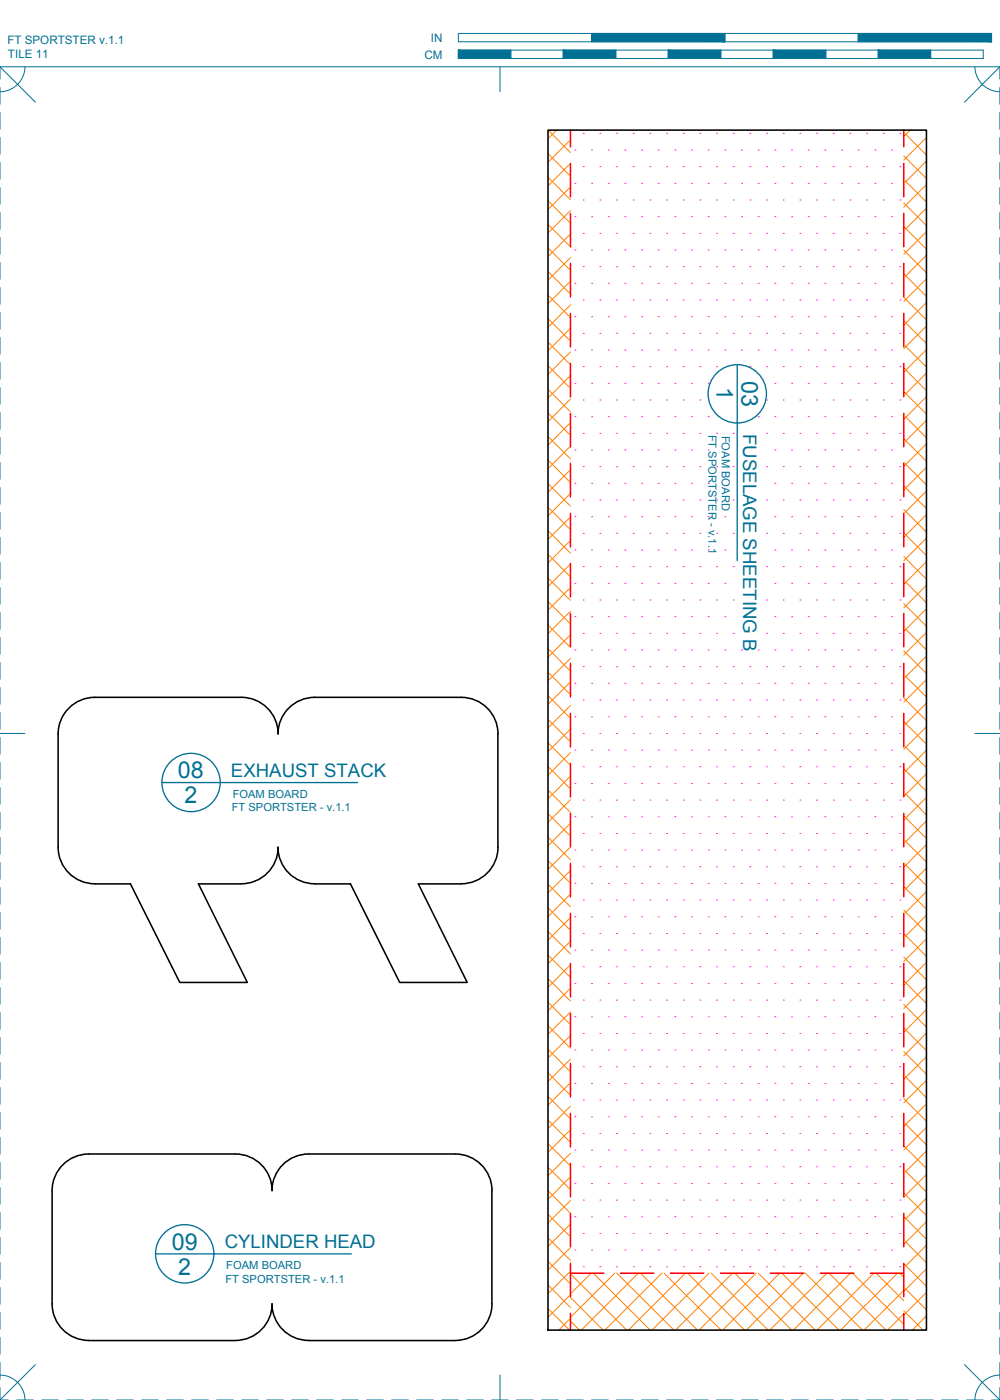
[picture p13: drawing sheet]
<svg xmlns="http://www.w3.org/2000/svg" width="190mm" height="267mm" viewBox="0 0 190 267" stroke-linecap="round" stroke-linejoin="round" font-family="sans-serif">
<defs><g id="words">
<g font-size="4.4" fill="#007095">
<text x="136.5" y="73.8" transform="rotate(90 136.5 73.8)">1</text>
<text x="141.2" y="72.6" transform="rotate(90 141.2 72.6)">03</text>
<text x="33.9" y="148.3">08</text>
<text x="35.1" y="153">2</text>
<text x="32.7" y="238.1">09</text>
<text x="34" y="242.8">2</text>
</g>
<g font-size="3.5" fill="#007095">
<text x="141.6" y="82.7" transform="rotate(90 141.6 82.7)">FUSELAGE SHEETING B</text>
<text x="44" y="148">EXHAUST STACK</text>
<text x="42.8" y="237.8">CYLINDER HEAD</text>
</g>
<g font-size="2.2" fill="#007095">
<text x="1.4" y="8.5">FT SPORTSTER v.1.1</text>
<text x="1.5" y="11.1">TILE 11</text>
<text x="80.8" y="11.2">CM</text>
<text x="82.1" y="8">IN</text>
</g>
<g font-size="2.1" fill="#007095">
<text x="135" y="82.8" transform="rotate(90 135 82.8)">FT SPORTSTER - v.1.1</text>
<text x="137.5" y="83" transform="rotate(90 137.5 83)">FOAM BOARD</text>
<text x="44.1" y="154.6">FT SPORTSTER - v.1.1</text>
<text x="44.3" y="152">FOAM BOARD</text>
<text x="42.9" y="244.4">FT SPORTSTER - v.1.1</text>
<text x="43.1" y="241.8">FOAM BOARD</text>
</g>
</g></defs>
<!-- layer: 06 CAVITY -->
<g fill="none" stroke="#ff7f00" stroke-width=".19">
<path d="M104.4 38.2l4.3 4.3M104.4 33.7l4.3 4.3M104.4 29.3l4.3 4.2M104.4 24.8l4.3 4.3M106 24.8l-1.6 1.6M108.7 26.6l-4.3 4.3M108.7 31.1l-4.3 4.3M108.7 35.6l-4.3 4.3M172.2 38.7l4.3 4.3M172.2 34.2l4.3 4.3M172.2 29.7l4.3 4.3M172.2 25.2l4.3 4.3"/>
<path d="M173.4 24.8l-1.2 1.2M176.3 24.8l.2 .2M176.5 30.7l-4.3 4.3M176.5 26.2l-4.3 4.3M176.5 35.2l-4.3 4.3M176.5 39.6l-4.3 4.4M104.4 56.2l4.3 4.3M104.4 51.7l4.3 4.3M104.4 47.2l4.3 4.3M104.4 42.7l4.3 4.3M108.7 40.1l-4.3 4.3M108.7 44.6l-4.3 4.3"/>
<path d="M108.7 49.1l-4.3 4.3M108.7 53.6l-4.3 4.3M108.7 58.1l-4.3 4.3M172.2 56.6l4.3 4.4M172.2 52.2l4.3 4.3M172.2 47.6l4.3 4.4M172.2 43.2l4.3 4.3M176.5 57.6l-4.3 4.3M176.5 44.1l-4.3 4.4M176.5 48.6l-4.3 4.3M176.5 53.1l-4.3 4.3M104.4 78.7l4.3 4.2"/>
<path d="M104.4 74.1l4.3 4.3M104.4 69.7l4.3 4.3M104.4 65.2l4.3 4.3M104.4 60.7l4.3 4.3M108.7 62.6l-4.3 4.2M108.7 67.1l-4.3 4.3M108.7 71.5l-4.3 4.3M108.7 76l-4.3 4.3M172.2 79.1l4.3 4.3M172.2 74.6l4.3 4.3M172.2 70.1l4.3 4.3M172.2 65.6l4.3 4.3"/>
<path d="M172.2 61.1l4.3 4.3M176.5 66.6l-4.3 4.3M176.5 62.1l-4.3 4.3M176.5 71.1l-4.3 4.3M176.5 75.6l-4.3 4.3M104.4 96.6l4.3 4.3M104.4 92.1l4.3 4.3M104.4 87.6l4.3 4.3M104.4 83.1l4.3 4.3M108.7 80.5l-4.3 4.3M108.7 85l-4.3 4.3M108.7 89.5l-4.3 4.3"/>
<path d="M108.7 94l-4.3 4.3M108.7 98.5l-4.3 4.3M172.2 97l4.3 4.4M172.2 92.6l4.3 4.3M172.2 88.1l4.3 4.3M172.2 83.6l4.3 4.3M176.5 93.5l-4.3 4.4M176.5 98l-4.3 4.3M176.5 80.1l-4.3 4.3M176.5 84.5l-4.3 4.4M176.5 89l-4.3 4.3M104.4 119.1l4.3 4.2"/>
<path d="M104.4 114.6l4.3 4.3M104.4 110.1l4.3 4.3M104.4 105.6l4.3 4.3M104.4 101.1l4.3 4.3M108.7 103l-4.3 4.3M108.7 107.5l-4.3 4.3M108.7 112l-4.3 4.2M108.7 116.4l-4.3 4.3M172.2 119.5l4.3 4.3M172.2 115l4.3 4.3M172.2 110.5l4.3 4.3M172.2 106l4.3 4.3"/>
<path d="M172.2 101.5l4.3 4.4M176.5 102.5l-4.3 4.3M176.5 107l-4.3 4.3M176.5 111.5l-4.3 4.3M176.5 116l-4.3 4.3M104.4 137l4.3 4.3M104.4 132.5l4.3 4.3M104.4 128l4.3 4.3M104.4 123.5l4.3 4.3M108.7 120.9l-4.3 4.3M108.7 125.4l-4.3 4.3M108.7 129.9l-4.3 4.3"/>
<path d="M108.7 134.4l-4.3 4.3M108.7 138.9l-4.3 4.3M172.2 137.5l4.3 4.3M172.2 133l4.3 4.3M172.2 128.5l4.3 4.3M172.2 124l4.3 4.3M176.5 125l-4.3 4.3M176.5 133.9l-4.3 4.4M176.5 120.5l-4.3 4.3M176.5 129.5l-4.3 4.3M176.5 138.4l-4.3 4.3M104.4 159.5l4.3 4.3"/>
<path d="M104.4 155l4.3 4.3M104.4 150.5l4.3 4.3M104.4 146l4.3 4.3M104.4 141.5l4.3 4.3M108.7 143.4l-4.3 4.3M108.7 147.9l-4.3 4.3M108.7 152.4l-4.3 4.3M108.7 156.8l-4.3 4.3M172.2 159.9l4.3 4.3M172.2 155.4l4.3 4.3M172.2 150.9l4.3 4.3M172.2 146.4l4.3 4.3"/>
<path d="M172.2 141.9l4.3 4.4M176.5 142.9l-4.3 4.3M176.5 147.4l-4.3 4.3M176.5 151.9l-4.3 4.3M176.5 156.4l-4.3 4.3M104.4 177.4l4.3 4.3M104.4 172.9l4.3 4.3M104.4 168.4l4.3 4.3M104.4 164l4.3 4.3M108.7 161.4l-4.3 4.2M108.7 165.8l-4.3 4.3M108.7 170.3l-4.3 4.3"/>
<path d="M108.7 174.8l-4.3 4.3M108.7 179.3l-4.3 4.3M172.2 177.9l4.3 4.3M172.2 173.4l4.3 4.3M172.2 168.9l4.3 4.3M172.2 164.4l4.3 4.3M176.5 160.9l-4.3 4.3M176.5 165.4l-4.3 4.3M176.5 169.9l-4.3 4.3M176.5 174.3l-4.3 4.4M176.5 178.8l-4.3 4.4M104.4 199.9l4.3 4.3"/>
<path d="M104.4 195.4l4.3 4.3M104.4 190.9l4.3 4.3M104.4 186.4l4.3 4.3M104.4 181.9l4.3 4.3M108.7 183.8l-4.3 4.3M108.7 188.3l-4.3 4.3M108.7 192.8l-4.3 4.3M108.7 197.3l-4.3 4.2M172.2 195.8l4.3 4.4M172.2 191.3l4.3 4.4M172.2 186.8l4.3 4.4M172.2 182.4l4.3 4.3"/>
<path d="M176.5 183.3l-4.3 4.3M176.5 187.8l-4.3 4.3M176.5 192.3l-4.3 4.3M176.5 196.8l-4.3 4.3M104.4 217.8l4.3 4.3M104.4 213.4l4.3 4.2M104.4 208.9l4.3 4.2M104.4 204.4l4.3 4.3M108.7 201.8l-4.3 4.2M108.7 206.2l-4.3 4.3M108.7 210.7l-4.3 4.3M108.7 215.2l-4.3 4.3"/>
<path d="M108.7 219.7l-4.3 4.3M172.2 218.3l4.3 4.3M172.2 213.8l4.3 4.3M172.2 209.3l4.3 4.3M172.2 204.8l4.3 4.3M172.2 200.3l4.3 4.3M176.5 201.3l-4.3 4.3M176.5 205.8l-4.3 4.3M176.5 210.3l-4.3 4.3M176.5 214.8l-4.3 4.3M176.5 219.2l-4.3 4.4M104.4 235.8l4.3 4.3"/>
<path d="M104.4 231.3l4.3 4.3M104.4 226.8l4.3 4.3M104.4 222.3l4.3 4.3M108.7 224.2l-4.3 4.3M108.7 228.7l-4.3 4.3M108.7 233.2l-4.3 4.3M108.7 237.7l-4.3 4.3M172.2 236.2l4.3 4.4M172.2 231.8l4.3 4.3M172.2 227.3l4.3 4.3M172.2 222.8l4.3 4.3M176.5 223.7l-4.3 4.3"/>
<path d="M176.5 228.2l-4.3 4.4M176.5 232.7l-4.3 4.3M176.5 237.2l-4.3 4.3M104.4 249.3l4.1 4.1M104.4 244.8l4.3 4.3M104.4 240.3l4.3 4.3M108.7 251.7l1.7 1.7M108.7 247.2l6.2 6.2M108.7 242.7l10.7 10.7M108.7 242.2l-4.3 4.3M108.7 246.7l-4.3 4.3M108.7 251.1l-2.3 2.3"/>
<path d="M112.6 242.5l-3.9 4M113 242.5l10.9 10.9M117.1 242.5l-8.4 8.5M117.5 242.5l10.9 10.9M121.6 242.5l-10.9 10.9M122 242.5l10.9 10.9M126.1 242.5l-10.9 10.9M126.5 242.5l10.9 10.9M130.6 242.5l-10.9 10.9M131 242.5l10.8 10.9M135.1 242.5l-10.9 10.9M135.5 242.5l10.8 10.9"/>
<path d="M139.6 242.5l-10.9 10.9M140 242.5l10.8 10.9M144.1 242.5l-10.9 10.9M144.4 242.5l10.9 10.9M148.5 242.5l-10.8 10.9M148.9 242.5l10.9 10.9M153 242.5l-10.8 10.9M153.4 242.5l10.9 10.9M157.5 242.5l-10.8 10.9M157.9 242.5l10.9 10.9M162 242.5l-10.8 10.9M162.4 242.5l9.8 9.8"/>
<path d="M166.5 242.5l-10.9 10.9M166.9 242.5l5.3 5.3M171 242.5l-10.9 10.9M171.4 242.5l.8 .8M172.2 245.8l-7.6 7.6M172.2 250.3l-3.1 3.1M172.2 249.7l3.7 3.7M172.2 245.2l4.3 4.3M172.2 240.7l4.3 4.3M176.5 241.7l-4.3 4.3M176.5 246.2l-4.3 4.3M176.5 250.7l-2.7 2.7"/>
</g>
<!-- layer: 07 DE-PAPER -->
<g fill="none" stroke="#f0f" stroke-width=".19">
<path d="M109.5 28.6h.1M109.5 34.9h.1M111.1 25.4h.1M111.1 31.8h.1M111.1 38.1h.1M112.7 28.6h.1M112.7 34.9h.1M114.3 25.4h.1M114.3 31.8h.1M114.3 38.1h.1M115.9 28.6h.1M115.9 34.9h.1"/>
<path d="M117.5 25.4h.1M117.5 31.8h.1M117.5 38.1h.1M119 28.6h.1M119 34.9h.1M120.6 25.4h.1M120.6 31.8h.1M120.6 38.1h.1M122.2 28.6h.1M122.2 34.9h.1M123.8 25.4h.1M123.8 31.8h.1"/>
<path d="M123.8 38.1h.1M125.4 28.6h.1M125.4 34.9h.1M127 25.4h.1M127 31.8h.1M127 38.1h.1M128.6 28.6h.1M128.6 34.9h.1M130.2 25.4h.1M130.2 31.8h.1M130.2 38.1h.1M131.7 28.6h.1"/>
<path d="M131.7 34.9h.1M133.3 25.4h.1M133.3 31.8h.1M133.3 38.1h.1M134.9 28.6h.1M134.9 34.9h.1M136.5 25.4h.1M136.5 31.8h.1M136.5 38.1h.1M138.1 28.6h.1M138.1 34.9h.1M139.7 25.4h.1"/>
<path d="M139.7 31.8h.1M139.7 38.1h.1M141.3 28.6h.1M141.3 34.9h.1M142.9 25.4h.1M142.9 31.8h.1M142.9 38.1h.1M144.4 28.6h.1M144.4 34.9h.1M146 25.4h.1M146 31.8h.1M146 38.1h.1"/>
<path d="M147.6 28.6h.1M147.6 34.9h.1M149.2 25.4h.1M149.2 31.8h.1M149.2 38.1h.1M150.8 28.6h.1M150.8 34.9h.1M152.4 25.4h.1M152.4 31.8h.1M152.4 38.1h.1M154 28.6h.1M154 34.9h.1"/>
<path d="M155.6 25.4h.1M155.6 31.8h.1M155.6 38.1h.1M157.1 28.6h.1M157.1 34.9h.1M158.7 25.4h.1M158.7 31.8h.1M158.7 38.1h.1M160.3 28.6h.1M160.3 34.9h.1M161.9 25.4h.1M161.9 31.8h.1"/>
<path d="M161.9 38.1h.1M163.5 28.6h.1M163.5 34.9h.1M165.1 25.4h.1M165.1 31.8h.1M165.1 38.1h.1M166.7 28.6h.1M166.7 34.9h.1M168.3 25.4h.1M168.3 31.8h.1M168.3 38.1h.1M169.8 28.6h.1"/>
<path d="M169.8 34.9h.1M171.4 25.4h.1M171.4 31.8h.1M171.4 38.1h.1M109.5 41.3h.1M109.5 47.6h.1M109.5 54h.1M111.1 44.5h.1M111.1 50.8h.1M111.1 57.2h.1M112.7 41.3h.1M112.7 47.6h.1"/>
<path d="M112.7 54h.1M114.3 44.5h.1M114.3 50.8h.1M114.3 57.2h.1M115.9 41.3h.1M115.9 47.6h.1M115.9 54h.1M117.5 44.5h.1M117.5 50.8h.1M117.5 57.2h.1M119 41.3h.1M119 47.6h.1"/>
<path d="M119 54h.1M120.6 44.5h.1M120.6 50.8h.1M120.6 57.2h.1M122.2 41.3h.1M122.2 47.6h.1M122.2 54h.1M123.8 44.5h.1M123.8 50.8h.1M123.8 57.2h.1M125.4 41.3h.1M125.4 47.6h.1"/>
<path d="M125.4 54h.1M127 44.5h.1M127 50.8h.1M127 57.2h.1M128.6 41.3h.1M128.6 47.6h.1M128.6 54h.1M130.2 44.5h.1M130.2 50.8h.1M130.2 57.2h.1M131.7 41.3h.1M131.7 47.6h.1"/>
<path d="M131.7 54h.1M133.3 44.5h.1M133.3 50.8h.1M133.3 57.2h.1M134.9 41.3h.1M134.9 47.6h.1M134.9 54h.1M136.5 44.5h.1M136.5 50.8h.1M136.5 57.2h.1M138.1 41.3h.1M138.1 47.6h.1"/>
<path d="M138.1 54h.1M139.7 44.5h.1M139.7 50.8h.1M139.7 57.2h.1M141.3 41.3h.1M141.3 47.6h.1M141.3 54h.1M142.9 44.5h.1M142.9 50.8h.1M142.9 57.2h.1M144.4 41.3h.1M144.4 47.6h.1"/>
<path d="M144.4 54h.1M146 44.5h.1M146 50.8h.1M146 57.2h.1M147.6 41.3h.1M147.6 47.6h.1M147.6 54h.1M149.2 44.5h.1M149.2 50.8h.1M149.2 57.2h.1M150.8 41.3h.1M150.8 47.6h.1"/>
<path d="M150.8 54h.1M152.4 44.5h.1M152.4 50.8h.1M152.4 57.2h.1M154 41.3h.1M154 47.6h.1M154 54h.1M155.6 44.5h.1M155.6 50.8h.1M155.6 57.2h.1M157.1 41.3h.1M157.1 47.6h.1"/>
<path d="M157.1 54h.1M158.7 44.5h.1M158.7 50.8h.1M158.7 57.2h.1M160.3 41.3h.1M160.3 47.6h.1M160.3 54h.1M161.9 44.5h.1M161.9 50.8h.1M161.9 57.2h.1M163.5 41.3h.1M163.5 47.6h.1"/>
<path d="M163.5 54h.1M165.1 44.5h.1M165.1 50.8h.1M165.1 57.2h.1M166.7 41.3h.1M166.7 47.6h.1M166.7 54h.1M168.3 44.5h.1M168.3 50.8h.1M168.3 57.2h.1M169.8 41.3h.1M169.8 47.6h.1"/>
<path d="M169.8 54h.1M171.4 44.5h.1M171.4 50.8h.1M171.4 57.2h.1M109.5 60.3h.1M109.5 66.7h.1M109.5 73h.1M109.5 79.4h.1M111.1 63.5h.1M111.1 69.9h.1M111.1 76.2h.1M112.7 60.3h.1"/>
<path d="M112.7 66.7h.1M112.7 73h.1M112.7 79.4h.1M114.3 63.5h.1M114.3 69.9h.1M114.3 76.2h.1M115.9 60.3h.1M115.9 66.7h.1M115.9 73h.1M115.9 79.4h.1M117.5 63.5h.1M117.5 69.9h.1"/>
<path d="M117.5 76.2h.1M119 60.3h.1M119 66.7h.1M119 73h.1M119 79.4h.1M120.6 63.5h.1M120.6 69.9h.1M120.6 76.2h.1M122.2 60.3h.1M122.2 66.7h.1M122.2 73h.1M122.2 79.4h.1"/>
<path d="M123.8 63.5h.1M123.8 69.9h.1M123.8 76.2h.1M125.4 60.3h.1M125.4 66.7h.1M125.4 73h.1M125.4 79.4h.1M127 63.5h.1M127 69.9h.1M127 76.2h.1M128.6 60.3h.1M128.6 66.7h.1"/>
<path d="M128.6 73h.1M128.6 79.4h.1M130.2 63.5h.1M130.2 69.9h.1M130.2 76.2h.1M131.7 60.3h.1M131.7 66.7h.1M131.7 73h.1M131.7 79.4h.1M133.3 63.5h.1M133.3 69.9h.1M133.3 76.2h.1"/>
<path d="M134.9 60.3h.1M134.9 66.7h.1M134.9 73h.1M134.9 79.4h.1M136.5 63.5h.1M136.5 69.9h.1M138.1 60.3h.1M138.1 66.7h.1M139.7 63.5h.1M141.3 60.3h.1M141.3 66.7h.1M142.9 63.5h.1"/>
<path d="M142.9 69.9h.1M144.4 60.3h.1M144.4 66.7h.1M144.4 79.4h.1M146 63.5h.1M146 69.9h.1M146 76.2h.1M147.6 60.3h.1M147.6 66.7h.1M147.6 73h.1M147.6 79.4h.1M149.2 63.5h.1"/>
<path d="M149.2 69.9h.1M149.2 76.2h.1M150.8 60.3h.1M150.8 66.7h.1M150.8 73h.1M150.8 79.4h.1M152.4 63.5h.1M152.4 69.9h.1M152.4 76.2h.1M154 60.3h.1M154 66.7h.1M154 73h.1"/>
<path d="M154 79.4h.1M155.6 63.5h.1M155.6 69.9h.1M155.6 76.2h.1M157.1 60.3h.1M157.1 66.7h.1M157.1 73h.1M157.1 79.4h.1M158.7 63.5h.1M158.7 69.9h.1M158.7 76.2h.1M160.3 60.3h.1"/>
<path d="M160.3 66.7h.1M160.3 73h.1M160.3 79.4h.1M161.9 63.5h.1M161.9 69.9h.1M161.9 76.2h.1M163.5 60.3h.1M163.5 66.7h.1M163.5 73h.1M163.5 79.4h.1M165.1 63.5h.1M165.1 69.9h.1"/>
<path d="M165.1 76.2h.1M166.7 60.3h.1M166.7 66.7h.1M166.7 73h.1M166.7 79.4h.1M168.3 63.5h.1M168.3 69.9h.1M168.3 76.2h.1M169.8 60.3h.1M169.8 66.7h.1M169.8 73h.1M169.8 79.4h.1"/>
<path d="M171.4 63.5h.1M171.4 69.9h.1M171.4 76.2h.1M109.5 85.7h.1M109.5 92.1h.1M109.5 98.4h.1M111.1 82.6h.1M111.1 88.9h.1M111.1 95.3h.1M112.7 85.7h.1M112.7 92.1h.1M112.7 98.4h.1"/>
<path d="M114.3 82.6h.1M114.3 88.9h.1M114.3 95.3h.1M115.9 85.7h.1M115.9 92.1h.1M115.9 98.4h.1M117.5 82.6h.1M117.5 88.9h.1M117.5 95.3h.1M119 85.7h.1M119 92.1h.1M119 98.4h.1"/>
<path d="M120.6 82.6h.1M120.6 88.9h.1M120.6 95.3h.1M122.2 85.7h.1M122.2 92.1h.1M122.2 98.4h.1M123.8 82.6h.1M123.8 88.9h.1M123.8 95.3h.1M125.4 85.7h.1M125.4 92.1h.1M125.4 98.4h.1"/>
<path d="M127 82.6h.1M127 88.9h.1M127 95.3h.1M128.6 85.7h.1M128.6 92.1h.1M128.6 98.4h.1M130.2 82.6h.1M130.2 88.9h.1M130.2 95.3h.1M131.7 85.7h.1M131.7 92.1h.1M131.7 98.4h.1"/>
<path d="M133.3 82.6h.1M133.3 88.9h.1M133.3 95.3h.1M134.9 85.7h.1M134.9 92.1h.1M134.9 98.4h.1M136.5 82.6h.1M136.5 88.9h.1M136.5 95.3h.1M138.1 98.4h.1M139.7 82.6h.1M139.7 88.9h.1"/>
<path d="M139.7 95.3h.1M146 82.6h.1M146 88.9h.1M146 95.3h.1M147.6 85.7h.1M147.6 92.1h.1M147.6 98.4h.1M149.2 82.6h.1M149.2 88.9h.1M149.2 95.3h.1M150.8 85.7h.1M150.8 92.1h.1"/>
<path d="M150.8 98.4h.1M152.4 82.6h.1M152.4 88.9h.1M152.4 95.3h.1M154 85.7h.1M154 92.1h.1M154 98.4h.1M155.6 82.6h.1M155.6 88.9h.1M155.6 95.3h.1M157.1 85.7h.1M157.1 92.1h.1"/>
<path d="M157.1 98.4h.1M158.7 82.6h.1M158.7 88.9h.1M158.7 95.3h.1M160.3 85.7h.1M160.3 92.1h.1M160.3 98.4h.1M161.9 82.6h.1M161.9 88.9h.1M161.9 95.3h.1M163.5 85.7h.1M163.5 92.1h.1"/>
<path d="M163.5 98.4h.1M165.1 82.6h.1M165.1 88.9h.1M165.1 95.3h.1M166.7 85.7h.1M166.7 92.1h.1M166.7 98.4h.1M168.3 82.6h.1M168.3 88.9h.1M168.3 95.3h.1M169.8 85.7h.1M169.8 92.1h.1"/>
<path d="M169.8 98.4h.1M171.4 82.6h.1M171.4 88.9h.1M171.4 95.3h.1M109.5 104.8h.1M109.5 111.1h.1M109.5 117.5h.1M111.1 101.6h.1M111.1 108h.1M111.1 114.3h.1M112.7 104.8h.1M112.7 111.1h.1"/>
<path d="M112.7 117.5h.1M114.3 101.6h.1M114.3 108h.1M114.3 114.3h.1M115.9 104.8h.1M115.9 111.1h.1M115.9 117.5h.1M117.5 101.6h.1M117.5 108h.1M117.5 114.3h.1M119 104.8h.1M119 111.1h.1"/>
<path d="M119 117.5h.1M120.6 101.6h.1M120.6 108h.1M120.6 114.3h.1M122.2 104.8h.1M122.2 111.1h.1M122.2 117.5h.1M123.8 101.6h.1M123.8 108h.1M123.8 114.3h.1M125.4 104.8h.1M125.4 111.1h.1"/>
<path d="M125.4 117.5h.1M127 101.6h.1M127 108h.1M127 114.3h.1M128.6 104.8h.1M128.6 111.1h.1M128.6 117.5h.1M130.2 101.6h.1M130.2 108h.1M130.2 114.3h.1M131.7 104.8h.1M131.7 111.1h.1"/>
<path d="M131.7 117.5h.1M133.3 101.6h.1M133.3 108h.1M133.3 114.3h.1M134.9 104.8h.1M134.9 111.1h.1M134.9 117.5h.1M136.5 101.6h.1M136.5 108h.1M136.5 114.3h.1M138.1 104.8h.1M138.1 111.1h.1"/>
<path d="M138.1 117.5h.1M139.7 101.6h.1M139.7 108h.1M139.7 114.3h.1M146 101.6h.1M146 108h.1M146 114.3h.1M147.6 104.8h.1M147.6 111.1h.1M147.6 117.5h.1M149.2 101.6h.1M149.2 108h.1"/>
<path d="M149.2 114.3h.1M150.8 104.8h.1M150.8 111.1h.1M150.8 117.5h.1M152.4 101.6h.1M152.4 108h.1M152.4 114.3h.1M154 104.8h.1M154 111.1h.1M154 117.5h.1M155.6 101.6h.1M155.6 108h.1"/>
<path d="M155.6 114.3h.1M157.1 104.8h.1M157.1 111.1h.1M157.1 117.5h.1M158.7 101.6h.1M158.7 108h.1M158.7 114.3h.1M160.3 104.8h.1M160.3 111.1h.1M160.3 117.5h.1M161.9 101.6h.1M161.9 108h.1"/>
<path d="M161.9 114.3h.1M163.5 104.8h.1M163.5 111.1h.1M163.5 117.5h.1M165.1 101.6h.1M165.1 108h.1M165.1 114.3h.1M166.7 104.8h.1M166.7 111.1h.1M166.7 117.5h.1M168.3 101.6h.1M168.3 108h.1"/>
<path d="M168.3 114.3h.1M169.8 104.8h.1M169.8 111.1h.1M169.8 117.5h.1M171.4 101.6h.1M171.4 108h.1M171.4 114.3h.1M109.5 123.8h.1M109.5 130.2h.1M109.5 136.5h.1M111.1 120.7h.1M111.1 127h.1"/>
<path d="M111.1 133.4h.1M111.1 139.7h.1M112.7 123.8h.1M112.7 130.2h.1M112.7 136.5h.1M114.3 120.7h.1M114.3 127h.1M114.3 133.4h.1M114.3 139.7h.1M115.9 123.8h.1M115.9 130.2h.1M115.9 136.5h.1"/>
<path d="M117.5 120.7h.1M117.5 127h.1M117.5 133.4h.1M117.5 139.7h.1M119 123.8h.1M119 130.2h.1M119 136.5h.1M120.6 120.7h.1M120.6 127h.1M120.6 133.4h.1M120.6 139.7h.1M122.2 123.8h.1"/>
<path d="M122.2 130.2h.1M122.2 136.5h.1M123.8 120.7h.1M123.8 127h.1M123.8 133.4h.1M123.8 139.7h.1M125.4 123.8h.1M125.4 130.2h.1M125.4 136.5h.1M127 120.7h.1M127 127h.1M127 133.4h.1"/>
<path d="M127 139.7h.1M128.6 123.8h.1M128.6 130.2h.1M128.6 136.5h.1M130.2 120.7h.1M130.2 127h.1M130.2 133.4h.1M130.2 139.7h.1M131.7 123.8h.1M131.7 130.2h.1M131.7 136.5h.1M133.3 120.7h.1"/>
<path d="M133.3 127h.1M133.3 133.4h.1M133.3 139.7h.1M134.9 123.8h.1M134.9 130.2h.1M134.9 136.5h.1M136.5 120.7h.1M136.5 127h.1M136.5 133.4h.1M136.5 139.7h.1M138.1 123.8h.1M138.1 130.2h.1"/>
<path d="M138.1 136.5h.1M139.7 120.7h.1M139.7 127h.1M139.7 133.4h.1M139.7 139.7h.1M141.3 123.8h.1M141.3 130.2h.1M141.3 136.5h.1M142.9 127h.1M142.9 133.4h.1M142.9 139.7h.1M144.4 123.8h.1"/>
<path d="M144.4 130.2h.1M144.4 136.5h.1M146 120.7h.1M146 127h.1M146 133.4h.1M146 139.7h.1M147.6 123.8h.1M147.6 130.2h.1M147.6 136.5h.1M149.2 120.7h.1M149.2 127h.1M149.2 133.4h.1"/>
<path d="M149.2 139.7h.1M150.8 123.8h.1M150.8 130.2h.1M150.8 136.5h.1M152.4 120.7h.1M152.4 127h.1M152.4 133.4h.1M152.4 139.7h.1M154 123.8h.1M154 130.2h.1M154 136.5h.1M155.6 120.7h.1"/>
<path d="M155.6 127h.1M155.6 133.4h.1M155.6 139.7h.1M157.1 123.8h.1M157.1 130.2h.1M157.1 136.5h.1M158.7 120.7h.1M158.7 127h.1M158.7 133.4h.1M158.7 139.7h.1M160.3 123.8h.1M160.3 130.2h.1"/>
<path d="M160.3 136.5h.1M161.9 120.7h.1M161.9 127h.1M161.9 133.4h.1M161.9 139.7h.1M163.5 123.8h.1M163.5 130.2h.1M163.5 136.5h.1M165.1 120.7h.1M165.1 127h.1M165.1 133.4h.1M165.1 139.7h.1"/>
<path d="M166.7 123.8h.1M166.7 130.2h.1M166.7 136.5h.1M168.3 120.7h.1M168.3 127h.1M168.3 133.4h.1M168.3 139.7h.1M169.8 123.8h.1M169.8 130.2h.1M169.8 136.5h.1M171.4 120.7h.1M171.4 127h.1"/>
<path d="M171.4 133.4h.1M171.4 139.7h.1M109.5 142.9h.1M109.5 149.2h.1M109.5 155.6h.1M111.1 146.1h.1M111.1 152.4h.1M111.1 158.8h.1M112.7 142.9h.1M112.7 149.2h.1M112.7 155.6h.1M114.3 146.1h.1"/>
<path d="M114.3 152.4h.1M114.3 158.8h.1M115.9 142.9h.1M115.9 149.2h.1M115.9 155.6h.1M117.5 146.1h.1M117.5 152.4h.1M117.5 158.8h.1M119 142.9h.1M119 149.2h.1M119 155.6h.1M120.6 146.1h.1"/>
<path d="M120.6 152.4h.1M120.6 158.8h.1M122.2 142.9h.1M122.2 149.2h.1M122.2 155.6h.1M123.8 146.1h.1M123.8 152.4h.1M123.8 158.8h.1M125.4 142.9h.1M125.4 149.2h.1M125.4 155.6h.1M127 146.1h.1"/>
<path d="M127 152.4h.1M127 158.8h.1M128.6 142.9h.1M128.6 149.2h.1M128.6 155.6h.1M130.2 146.1h.1M130.2 152.4h.1M130.2 158.8h.1M131.7 142.9h.1M131.7 149.2h.1M131.7 155.6h.1M133.3 146.1h.1"/>
<path d="M133.3 152.4h.1M133.3 158.8h.1M134.9 142.9h.1M134.9 149.2h.1M134.9 155.6h.1M136.5 146.1h.1M136.5 152.4h.1M136.5 158.8h.1M138.1 142.9h.1M138.1 149.2h.1M138.1 155.6h.1M139.7 146.1h.1"/>
<path d="M139.7 152.4h.1M139.7 158.8h.1M141.3 142.9h.1M141.3 149.2h.1M141.3 155.6h.1M142.9 146.1h.1M142.9 152.4h.1M142.9 158.8h.1M144.4 142.9h.1M144.4 149.2h.1M144.4 155.6h.1M146 146.1h.1"/>
<path d="M146 152.4h.1M146 158.8h.1M147.6 142.9h.1M147.6 149.2h.1M147.6 155.6h.1M149.2 146.1h.1M149.2 152.4h.1M149.2 158.8h.1M150.8 142.9h.1M150.8 149.2h.1M150.8 155.6h.1M152.4 146.1h.1"/>
<path d="M152.4 152.4h.1M152.4 158.8h.1M154 142.9h.1M154 149.2h.1M154 155.6h.1M155.6 146.1h.1M155.6 152.4h.1M155.6 158.8h.1M157.1 142.9h.1M157.1 149.2h.1M157.1 155.6h.1M158.7 146.1h.1"/>
<path d="M158.7 152.4h.1M158.7 158.8h.1M160.3 142.9h.1M160.3 149.2h.1M160.3 155.6h.1M161.9 146.1h.1M161.9 152.4h.1M161.9 158.8h.1M163.5 142.9h.1M163.5 149.2h.1M163.5 155.6h.1M165.1 146.1h.1"/>
<path d="M165.1 152.4h.1M165.1 158.8h.1M166.7 142.9h.1M166.7 149.2h.1M166.7 155.6h.1M168.3 146.1h.1M168.3 152.4h.1M168.3 158.8h.1M169.8 142.9h.1M169.8 149.2h.1M169.8 155.6h.1M171.4 146.1h.1"/>
<path d="M171.4 152.4h.1M171.4 158.8h.1M109.5 161.9h.1M109.5 168.3h.1M109.5 174.6h.1M111.1 165.1h.1M111.1 171.5h.1M111.1 177.8h.1M112.7 161.9h.1M112.7 168.3h.1M112.7 174.6h.1M114.3 165.1h.1"/>
<path d="M114.3 171.5h.1M114.3 177.8h.1M115.9 161.9h.1M115.9 168.3h.1M115.9 174.6h.1M117.5 165.1h.1M117.5 171.5h.1M117.5 177.8h.1M119 161.9h.1M119 168.3h.1M119 174.6h.1M120.6 165.1h.1"/>
<path d="M120.6 171.5h.1M120.6 177.8h.1M122.2 161.9h.1M122.2 168.3h.1M122.2 174.6h.1M123.8 165.1h.1M123.8 171.5h.1M123.8 177.8h.1M125.4 161.9h.1M125.4 168.3h.1M125.4 174.6h.1M127 165.1h.1"/>
<path d="M127 171.5h.1M127 177.8h.1M128.6 161.9h.1M128.6 168.3h.1M128.6 174.6h.1M130.2 165.1h.1M130.2 171.5h.1M130.2 177.8h.1M131.7 161.9h.1M131.7 168.3h.1M131.7 174.6h.1M133.3 165.1h.1"/>
<path d="M133.3 171.5h.1M133.3 177.8h.1M134.9 161.9h.1M134.9 168.3h.1M134.9 174.6h.1M136.5 165.1h.1M136.5 171.5h.1M136.5 177.8h.1M138.1 161.9h.1M138.1 168.3h.1M138.1 174.6h.1M139.7 165.1h.1"/>
<path d="M139.7 171.5h.1M139.7 177.8h.1M141.3 161.9h.1M141.3 168.3h.1M141.3 174.6h.1M142.9 165.1h.1M142.9 171.5h.1M142.9 177.8h.1M144.4 161.9h.1M144.4 168.3h.1M144.4 174.6h.1M146 165.1h.1"/>
<path d="M146 171.5h.1M146 177.8h.1M147.6 161.9h.1M147.6 168.3h.1M147.6 174.6h.1M149.2 165.1h.1M149.2 171.5h.1M149.2 177.8h.1M150.8 161.9h.1M150.8 168.3h.1M150.8 174.6h.1M152.4 165.1h.1"/>
<path d="M152.4 171.5h.1M152.4 177.8h.1M154 161.9h.1M154 168.3h.1M154 174.6h.1M155.6 165.1h.1M155.6 171.5h.1M155.6 177.8h.1M157.1 161.9h.1M157.1 168.3h.1M157.1 174.6h.1M158.7 165.1h.1"/>
<path d="M158.7 171.5h.1M158.7 177.8h.1M160.3 161.9h.1M160.3 168.3h.1M160.3 174.6h.1M161.9 165.1h.1M161.9 171.5h.1M161.9 177.8h.1M163.5 161.9h.1M163.5 168.3h.1M163.5 174.6h.1M165.1 165.1h.1"/>
<path d="M165.1 171.5h.1M165.1 177.8h.1M166.7 161.9h.1M166.7 168.3h.1M166.7 174.6h.1M168.3 165.1h.1M168.3 171.5h.1M168.3 177.8h.1M169.8 161.9h.1M169.8 168.3h.1M169.8 174.6h.1M171.4 165.1h.1"/>
<path d="M171.4 171.5h.1M171.4 177.8h.1M109.5 181h.1M109.5 187.3h.1M109.5 193.7h.1M111.1 184.2h.1M111.1 190.5h.1M111.1 196.9h.1M112.7 181h.1M112.7 187.3h.1M112.7 193.7h.1M114.3 184.2h.1"/>
<path d="M114.3 190.5h.1M114.3 196.9h.1M115.9 181h.1M115.9 187.3h.1M115.9 193.7h.1M117.5 184.2h.1M117.5 190.5h.1M117.5 196.9h.1M119 181h.1M119 187.3h.1M119 193.7h.1M120.6 184.2h.1"/>
<path d="M120.6 190.5h.1M120.6 196.9h.1M122.2 181h.1M122.2 187.3h.1M122.2 193.7h.1M123.8 184.2h.1M123.8 190.5h.1M123.8 196.9h.1M125.4 181h.1M125.4 187.3h.1M125.4 193.7h.1M127 184.2h.1"/>
<path d="M127 190.5h.1M127 196.9h.1M128.6 181h.1M128.6 187.3h.1M128.6 193.7h.1M130.2 184.2h.1M130.2 190.5h.1M130.2 196.9h.1M131.7 181h.1M131.7 187.3h.1M131.7 193.7h.1M133.3 184.2h.1"/>
<path d="M133.3 190.5h.1M133.3 196.9h.1M134.9 181h.1M134.9 187.3h.1M134.9 193.7h.1M136.5 184.2h.1M136.5 190.5h.1M136.5 196.9h.1M138.1 181h.1M138.1 187.3h.1M138.1 193.7h.1M139.7 184.2h.1"/>
<path d="M139.7 190.5h.1M139.7 196.9h.1M141.3 181h.1M141.3 187.3h.1M141.3 193.7h.1M142.9 184.2h.1M142.9 190.5h.1M142.9 196.9h.1M144.4 181h.1M144.4 187.3h.1M144.4 193.7h.1M146 184.2h.1"/>
<path d="M146 190.5h.1M146 196.9h.1M147.6 181h.1M147.6 187.3h.1M147.6 193.7h.1M149.2 184.2h.1M149.2 190.5h.1M149.2 196.9h.1M150.8 181h.1M150.8 187.3h.1M150.8 193.7h.1M152.4 184.2h.1"/>
<path d="M152.4 190.5h.1M152.4 196.9h.1M154 181h.1M154 187.3h.1M154 193.7h.1M155.6 184.2h.1M155.6 190.5h.1M155.6 196.9h.1M157.1 181h.1M157.1 187.3h.1M157.1 193.7h.1M158.7 184.2h.1"/>
<path d="M158.7 190.5h.1M158.7 196.9h.1M160.3 181h.1M160.3 187.3h.1M160.3 193.7h.1M161.9 184.2h.1M161.9 190.5h.1M161.9 196.9h.1M163.5 181h.1M163.5 187.3h.1M163.5 193.7h.1M165.1 184.2h.1"/>
<path d="M165.1 190.5h.1M165.1 196.9h.1M166.7 181h.1M166.7 187.3h.1M166.7 193.7h.1M168.3 184.2h.1M168.3 190.5h.1M168.3 196.9h.1M169.8 181h.1M169.8 187.3h.1M169.8 193.7h.1M171.4 184.2h.1"/>
<path d="M171.4 190.5h.1M171.4 196.9h.1M109.5 200h.1M109.5 206.4h.1M109.5 212.7h.1M109.5 219.1h.1M111.1 203.2h.1M111.1 209.6h.1M111.1 215.9h.1M112.7 200h.1M112.7 206.4h.1M112.7 212.7h.1"/>
<path d="M112.7 219.1h.1M114.3 203.2h.1M114.3 209.6h.1M114.3 215.9h.1M115.9 200h.1M115.9 206.4h.1M115.9 212.7h.1M115.9 219.1h.1M117.5 203.2h.1M117.5 209.6h.1M117.5 215.9h.1M119 200h.1"/>
<path d="M119 206.4h.1M119 212.7h.1M119 219.1h.1M120.6 203.2h.1M120.6 209.6h.1M120.6 215.9h.1M122.2 200h.1M122.2 206.4h.1M122.2 212.7h.1M122.2 219.1h.1M123.8 203.2h.1M123.8 209.6h.1"/>
<path d="M123.8 215.9h.1M125.4 200h.1M125.4 206.4h.1M125.4 212.7h.1M125.4 219.1h.1M127 203.2h.1M127 209.6h.1M127 215.9h.1M128.6 200h.1M128.6 206.4h.1M128.6 212.7h.1M128.6 219.1h.1"/>
<path d="M130.2 203.2h.1M130.2 209.6h.1M130.2 215.9h.1M131.7 200h.1M131.7 206.4h.1M131.7 212.7h.1M131.7 219.1h.1M133.3 203.2h.1M133.3 209.6h.1M133.3 215.9h.1M134.9 200h.1M134.9 206.4h.1"/>
<path d="M134.9 212.7h.1M134.9 219.1h.1M136.5 203.2h.1M136.5 209.6h.1M136.5 215.9h.1M138.1 200h.1M138.1 206.4h.1M138.1 212.7h.1M138.1 219.1h.1M139.7 203.2h.1M139.7 209.6h.1M139.7 215.9h.1"/>
<path d="M141.3 200h.1M141.3 206.4h.1M141.3 212.7h.1M141.3 219.1h.1M142.9 203.2h.1M142.9 209.6h.1M142.9 215.9h.1M144.4 200h.1M144.4 206.4h.1M144.4 212.7h.1M144.4 219.1h.1M146 203.2h.1"/>
<path d="M146 209.6h.1M146 215.9h.1M147.6 200h.1M147.6 206.4h.1M147.6 212.7h.1M147.6 219.1h.1M149.2 203.2h.1M149.2 209.6h.1M149.2 215.9h.1M150.8 200h.1M150.8 206.4h.1M150.8 212.7h.1"/>
<path d="M150.8 219.1h.1M152.4 203.2h.1M152.4 209.6h.1M152.4 215.9h.1M154 200h.1M154 206.4h.1M154 212.7h.1M154 219.1h.1M155.6 203.2h.1M155.6 209.6h.1M155.6 215.9h.1M157.1 200h.1"/>
<path d="M157.1 206.4h.1M157.1 212.7h.1M157.1 219.1h.1M158.7 203.2h.1M158.7 209.6h.1M158.7 215.9h.1M160.3 200h.1M160.3 206.4h.1M160.3 212.7h.1M160.3 219.1h.1M161.9 203.2h.1M161.9 209.6h.1"/>
<path d="M161.9 215.9h.1M163.5 200h.1M163.5 206.4h.1M163.5 212.7h.1M163.5 219.1h.1M165.1 203.2h.1M165.1 209.6h.1M165.1 215.9h.1M166.7 200h.1M166.7 206.4h.1M166.7 212.7h.1M166.7 219.1h.1"/>
<path d="M168.3 203.2h.1M168.3 209.6h.1M168.3 215.9h.1M169.8 200h.1M169.8 206.4h.1M169.8 212.7h.1M169.8 219.1h.1M171.4 203.2h.1M171.4 209.6h.1M171.4 215.9h.1M109.5 225.4h.1M109.5 231.8h.1"/>
<path d="M109.5 238.1h.1M111.1 222.3h.1M111.1 228.6h.1M111.1 235h.1M112.7 225.4h.1M112.7 231.8h.1M112.7 238.1h.1M114.3 222.3h.1M114.3 228.6h.1M114.3 235h.1M115.9 225.4h.1M115.9 231.8h.1"/>
<path d="M115.9 238.1h.1M117.5 222.3h.1M117.5 228.6h.1M117.5 235h.1M119 225.4h.1M119 231.8h.1M119 238.1h.1M120.6 222.3h.1M120.6 228.6h.1M120.6 235h.1M122.2 225.4h.1M122.2 231.8h.1"/>
<path d="M122.2 238.1h.1M123.8 222.3h.1M123.8 228.6h.1M123.8 235h.1M125.4 225.4h.1M125.4 231.8h.1M125.4 238.1h.1M127 222.3h.1M127 228.6h.1M127 235h.1M128.6 225.4h.1M128.6 231.8h.1"/>
<path d="M128.6 238.1h.1M130.2 222.3h.1M130.2 228.6h.1M130.2 235h.1M131.7 225.4h.1M131.7 231.8h.1M131.7 238.1h.1M133.3 222.3h.1M133.3 228.6h.1M133.3 235h.1M134.9 225.4h.1M134.9 231.8h.1"/>
<path d="M134.9 238.1h.1M136.5 222.3h.1M136.5 228.6h.1M136.5 235h.1M138.1 225.4h.1M138.1 231.8h.1M138.1 238.1h.1M139.7 222.3h.1M139.7 228.6h.1M139.7 235h.1M141.3 225.4h.1M141.3 231.8h.1"/>
<path d="M141.3 238.1h.1M142.9 222.3h.1M142.9 228.6h.1M142.9 235h.1M144.4 225.4h.1M144.4 231.8h.1M144.4 238.1h.1M146 222.3h.1M146 228.6h.1M146 235h.1M147.6 225.4h.1M147.6 231.8h.1"/>
<path d="M147.6 238.1h.1M149.2 222.3h.1M149.2 228.6h.1M149.2 235h.1M150.8 225.4h.1M150.8 231.8h.1M150.8 238.1h.1M152.4 222.3h.1M152.4 228.6h.1M152.4 235h.1M154 225.4h.1M154 231.8h.1"/>
<path d="M154 238.1h.1M155.6 222.3h.1M155.6 228.6h.1M155.6 235h.1M157.1 225.4h.1M157.1 231.8h.1M157.1 238.1h.1M158.7 222.3h.1M158.7 228.6h.1M158.7 235h.1M160.3 225.4h.1M160.3 231.8h.1"/>
<path d="M160.3 238.1h.1M161.9 222.3h.1M161.9 228.6h.1M161.9 235h.1M163.5 225.4h.1M163.5 231.8h.1M163.5 238.1h.1M165.1 222.3h.1M165.1 228.6h.1M165.1 235h.1M166.7 225.4h.1M166.7 231.8h.1"/>
<path d="M166.7 238.1h.1M168.3 222.3h.1M168.3 228.6h.1M168.3 235h.1M169.8 225.4h.1M169.8 231.8h.1M169.8 238.1h.1M171.4 222.3h.1M171.4 228.6h.1M171.4 235h.1M111.1 241.3h.1M114.3 241.3h.1"/>
<path d="M117.5 241.3h.1M120.6 241.3h.1M123.8 241.3h.1M127 241.3h.1M130.2 241.3h.1M133.3 241.3h.1M136.5 241.3h.1M139.7 241.3h.1M142.9 241.3h.1M146 241.3h.1M149.2 241.3h.1M152.4 241.3h.1"/>
<path d="M155.6 241.3h.1M158.7 241.3h.1M161.9 241.3h.1M165.1 241.3h.1M168.3 241.3h.1M171.4 241.3h.1"/>
</g>
<!-- layer: 02 SCORE -->
<g fill="none" stroke="#f00" stroke-width=".3">
<path d="M108.7 24.8v3.2M108.7 31.1v6.4M172.2 24.8v3.2M172.2 31.1v6.4M108.7 40.7v6.3M108.7 50.2v6.3M108.7 59.7v6.4M172.2 40.7v6.3M172.2 50.2v6.3M172.2 59.7v6.4M108.7 69.2v6.4M108.7 78.8v6.3"/>
<path d="M172.2 69.2v6.4M172.2 78.8v6.3M108.7 88.3v6.3M108.7 97.8v6.4M172.2 88.3v6.3M172.2 97.8v6.4M108.7 107.3v6.4M108.7 116.9v6.3M172.2 107.3v6.4M172.2 116.9v6.3M108.7 126.4v6.3M108.7 135.9v6.4"/>
<path d="M172.2 126.4v6.3M172.2 135.9v6.4M108.7 145.4v6.4M108.7 155v6.3M172.2 145.4v6.4M172.2 155v6.3M108.7 164.5v6.3M108.7 174v6.4M172.2 164.5v6.3M172.2 174v6.4M108.7 183.5v6.4M108.7 193.1v6.3"/>
<path d="M172.2 183.5v6.4M172.2 193.1v6.3M108.7 202.6v6.3M108.7 212.1v6.4M172.2 202.6v6.3M172.2 212.1v6.4M108.7 221.6v6.4M108.7 231.2v6.3M172.2 221.6v6.4M172.2 231.2v6.3M108.7 242.5h6.3M108.7 240.7v6.3"/>
<path d="M108.7 250.2v3.2M118.2 242.5h6.3M127.7 242.5h6.4M137.2 242.5h6.4M146.8 242.5h6.3M156.3 242.5h6.3M165.8 242.5h6.4M172.2 240.7v6.3M172.2 250.2v3.2"/>
</g>
<!-- layer: 01 CUT -->
<path d="M104.4 24.8h72.1v228.6h-72.1zM46 132.8h-27.9a7 7 0 0 0-7 7v21.6a7 7 0 0 0 7 7M46 132.8a7 7 0 0 1 7 7 6.9 6.9 0 0 1 7-7h27.9a7 7 0 0 1 7 7l-.1 21.6a6.9 6.9 0 0 1-6.9 7M18.1 168.4h6.7l9.4 18.8h12.9l-9.3-18.8h8.2M46 168.4a7 7 0 0 0 7-7 6.9 6.9 0 0 0 7 7M59.9 168.4h6.9l9.3 18.8h12.9l-9.3-18.8h8.2M44.8 219.8h-27.9a7 7 0 0 0-7 7M44.8 219.8a7 7 0 0 1 7 7 6.9 6.9 0 0 1 7-7h27.9a7 7 0 0 1 7 7M9.9 226.8v21.6M93.7 226.8v21.6M9.9 248.4a7 7 0 0 0 7 7h27.9M93.7 248.4a7 7 0 0 1-7 7h-27.9a7 7 0 0 1-7-7 7 7 0 0 1-7 7" fill="none" stroke="#000" stroke-width=".3"/>
<!-- layer: 23 NOTES -->
<g fill="none" stroke="#007095" stroke-width=".25">
<path d="M140.4 69.5v37.3M30.8 149.1h37.3M29.6 238.9h37.3"/>
<circle cx="140.5" cy="75" r="5.6"/>
<circle cx="36.4" cy="149.1" r="5.6"/>
<circle cx="35.2" cy="238.9" r="5.6"/>
</g>
<!-- layer: 22 TILED -->
<g fill="none" stroke="#007095" stroke-width=".19">
<path d="M0 12.7l6.7 6.8M0 16.7v3.2M4.8 12.7a4.8 4.8 0 0 1-4.8 4.8M87.3 6.4h101.6v1.6h-101.6zM87.3 9.5h100v1.6h-100zM95.2 12.7v4.8M97.3 9.5v1.6M107.3 9.5v1.6M112.7 6.4v1.6M117.3 9.5v1.6M127.3 9.5v1.6M137.3 9.5v1.6"/>
<path d="M138.1 6.4v1.6M147.3 9.5v1.6M157.3 9.5v1.6M163.5 6.4v1.6M167.3 9.5v1.6M177.3 9.5v1.6M185.7 12.7a4.8 4.8 0 0 0 4.8 4.8M190.5 12.7h-190.5v2.4M190.5 12.7l-6.8 6.8M190.5 12.7v2.4M190.5 16.7v3.2M0 21.4v3.2"/>
<path d="M0 26.2v3.2M0 31v3.1M0 35.7v3.2M190.5 21.4v3.2M190.5 26.2v3.2M190.5 31v3.1M190.5 35.7v3.2M0 40.5v3.2M0 45.3v3.1M0 50v3.2M0 54.8v3.2M0 59.5v3.2"/>
<path d="M190.5 40.5v3.2M190.5 45.3v3.1M190.5 50v3.2M190.5 54.8v3.2M190.5 59.5v3.2M0 64.3v3.2M0 69.1v3.1M0 73.8v3.2M0 78.6v3.2M190.5 64.3v3.2M190.5 69.1v3.1M190.5 73.8v3.2"/>
<path d="M190.5 78.6v3.2M0 83.4v3.1M0 88.1v3.2M0 92.9v3.2M0 97.6v3.2M190.5 83.4v3.1M190.5 88.1v3.2M190.5 92.9v3.2M190.5 97.6v3.2M0 102.4v3.2M0 107.2v3.1M0 111.9v3.2"/>
<path d="M0 116.7v3.2M190.5 102.4v3.2M190.5 107.2v3.1M190.5 111.9v3.2M190.5 116.7v3.2M0 139.7h4.8M0 121.5v3.1M0 126.2v3.2M0 131v3.2M0 135.7v3.2M185.7 139.7h4.8M190.5 121.5v3.1"/>
<path d="M190.5 126.2v3.2M190.5 131v3.2M190.5 135.7v3.2M0 140.5v3.2M0 145.3v3.1M0 150v3.2M0 154.8v3.2M0 159.6v3.1M190.5 140.5v3.2M190.5 145.3v3.1M190.5 150v3.2M190.5 154.8v3.2"/>
<path d="M190.5 159.6v3.1M0 164.3v3.2M0 169.1v3.2M0 173.8v3.2M0 178.6v3.2M190.5 164.3v3.2M190.5 169.1v3.2M190.5 173.8v3.2M190.5 178.6v3.2M0 183.4v3.1M0 188.1v3.2M0 192.9v3.2"/>
<path d="M0 197.7v3.1M190.5 183.4v3.1M190.5 188.1v3.2M190.5 192.9v3.2M190.5 197.7v3.1M0 202.4v3.2M0 207.2v3.2M0 211.9v3.2M0 216.7v3.2M190.5 202.4v3.2M190.5 207.2v3.2M190.5 211.9v3.2"/>
<path d="M190.5 216.7v3.2M0 221.5v3.1M0 226.2v3.2M0 231v3.2M0 235.8v3.1M190.5 221.5v3.1M190.5 226.2v3.2M190.5 231v3.2M190.5 235.8v3.1M0 240.5v3.2M0 245.3v3.2M0 250v3.2"/>
<path d="M0 254.8v3.2M0 259.6v3.1M6.7 260l-6.7 6.7M183.7 260l6.8 6.7M190.5 240.5v3.2M190.5 245.3v3.2M190.5 250v3.2M190.5 254.8v3.2M190.5 259.6v3.1M0 262a4.7 4.7 0 0 1 4.8 4.7M0 264.3v2.4M0 266.7h1.6"/>
<path d="M3.2 266.7h3.1M7.9 266.7h3.2M12.7 266.7h3.2M17.5 266.7h3.1M22.2 266.7h3.2M27 266.7h3.2M31.7 266.7h3.2M36.5 266.7h3.2M41.3 266.7h3.1M46 266.7h3.2M50.8 266.7h3.2M55.6 266.7h3.1"/>
<path d="M60.3 266.7h3.2M65.1 266.7h3.2M69.8 266.7h3.2M74.6 266.7h3.2M79.4 266.7h3.1M84.1 266.7h3.2M88.9 266.7h3.2M93.7 266.7h3.1M95.2 262v4.7M98.4 266.7h3.2M103.2 266.7h3.1M107.9 266.7h3.2"/>
<path d="M112.7 266.7h3.2M117.5 266.7h3.1M122.2 266.7h3.2M127 266.7h3.2M131.7 266.7h3.2M136.5 266.7h3.2M141.3 266.7h3.1M146 266.7h3.2M150.8 266.7h3.2M155.6 266.7h3.1M160.3 266.7h3.2M165.1 266.7h3.2"/>
<path d="M169.8 266.7h3.2M174.6 266.7h3.2M179.4 266.7h3.1M184.1 266.7h3.2M188.9 266.7h1.6M190.5 262a4.7 4.7 0 0 0-4.8 4.7M190.5 264.3v2.4"/>
</g>
<g fill="#007095" stroke="#007095" stroke-width=".19">
<path d="M163.5 6.4l25.4 1.6v-1.6zM163.5 6.4l25.4 1.6h-25.4z"/>
<path d="M112.7 6.4l25.4 1.6v-1.6zM112.7 6.4l25.4 1.6h-25.4z"/>
<path d="M167.3 9.5l10 1.6v-1.6zM167.3 9.5l10 1.6h-10z"/>
<path d="M147.3 9.5l10 1.6v-1.6zM147.3 9.5l10 1.6h-10z"/>
<path d="M127.3 9.5l10 1.6v-1.6zM127.3 9.5l10 1.6h-10z"/>
<path d="M107.3 9.5l10 1.6v-1.6zM107.3 9.5l10 1.6h-10z"/>
<path d="M87.3 9.5l10 1.6v-1.6zM87.3 9.5l10 1.6h-10z"/>
</g>
<use href="#words"/>
</svg>
